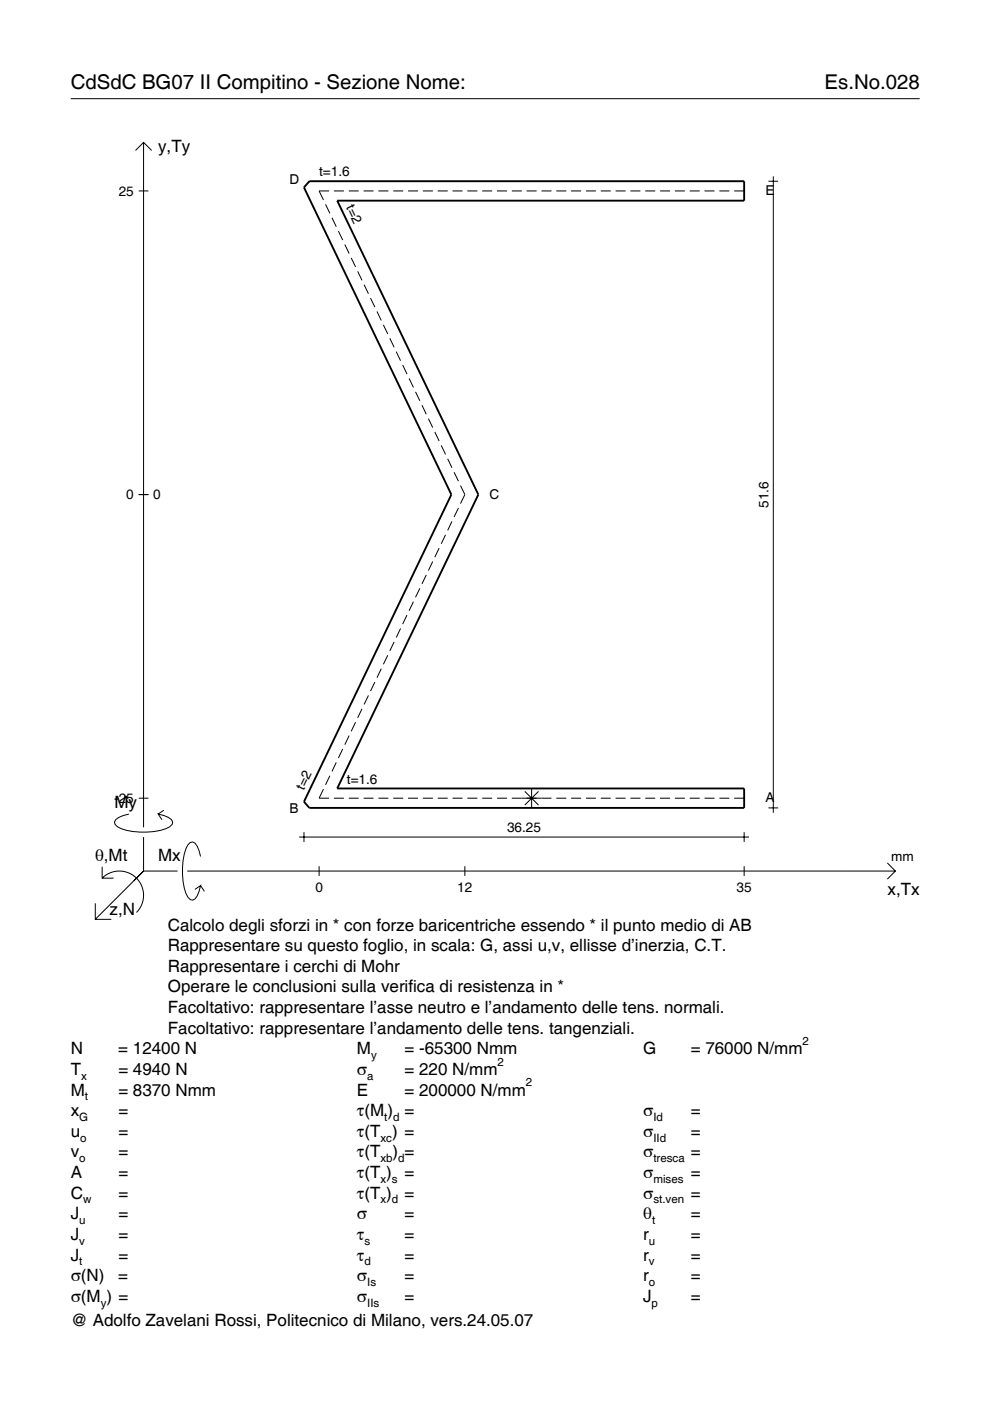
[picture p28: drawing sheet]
<svg xmlns="http://www.w3.org/2000/svg" width="210mm" height="297mm" viewBox="0 0 210 297" stroke-linecap="round" stroke-linejoin="round" font-family="sans-serif">
<defs><g id="words">
<g font-size="4.3">
<text x="15" y="18.9">CdSdC BG07 II Compitino - Sezione Nome:</text>
<text x="174.8" y="18.9">Es.No.028</text>
</g>
<g font-size="3.6">
<text x="33.5" y="32.3">y,Ty</text>
<text x="24.3" y="171.3">My</text>
<text x="20.1" y="182.6">θ,Mt</text>
<text x="33.5" y="182.6">Mx</text>
<text x="188.2" y="189.8">x,Tx</text>
<text x="23.2" y="193.9">z,N</text>
<text x="35.6" y="197.3">Calcolo degli sforzi in * con forze baricentriche essendo * il punto medio di AB</text>
<text x="35.6" y="201.7">Rappresentare su questo foglio, in scala: G, assi u,v, ellisse d’inerzia, C.T.</text>
<text x="35.6" y="206">Rappresentare i cerchi di Mohr</text>
<text x="35.6" y="210.4">Operare le conclusioni sulla verifica di resistenza in *</text>
<text x="35.6" y="214.8">Facoltativo: rappresentare l’asse neutro e l’andamento delle tens. normali.</text>
<text x="35.6" y="219.2">Facoltativo: rappresentare l’andamento delle tens. tangenziali.</text>
<text x="15" y="223.5">N</text>
<text x="15" y="227.9">T</text>
<text x="25.1" y="223.5">= 12400 N</text>
<text x="25.1" y="227.9">= 4940 N</text>
<text x="75.7" y="227.9">σ</text>
<text x="75.7" y="223.5">M</text>
<text x="85.8" y="223.5">= -65300 Nmm</text>
<text x="85.8" y="227.9">= 220 N/mm</text>
<text x="136.4" y="223.5">G</text>
<text x="146.5" y="223.5">= 76000 N/mm</text>
<text x="15" y="232.3">M</text>
<text x="25.1" y="232.3">= 8370 Nmm</text>
<text x="75.7" y="232.3">E</text>
<text x="85.8" y="232.3">= 200000 N/mm</text>
<text x="15" y="236.7">x</text>
<text x="25.1" y="236.7">=</text>
<text x="75.7" y="236.7">τ(M ) =</text>
<text x="136.4" y="236.7">σ</text>
<text x="146.5" y="236.7">=</text>
<text x="15" y="241">u</text>
<text x="15" y="245.4">v</text>
<text x="25.1" y="241">=</text>
<text x="25.1" y="245.4">=</text>
<text x="75.7" y="241">τ(T ) =</text>
<text x="75.7" y="245.4">τ(T</text>
<text x="83.3" y="245.4">) =</text>
<text x="136.4" y="241">σ</text>
<text x="136.4" y="245.4">σ</text>
<text x="146.5" y="241">=</text>
<text x="146.5" y="245.4">=</text>
<text x="15" y="249.8">A</text>
<text x="25.1" y="249.8">=</text>
<text x="75.7" y="249.8">τ(T )</text>
<text x="85.8" y="249.8">=</text>
<text x="136.4" y="249.8">σ</text>
<text x="146.5" y="249.8">=</text>
<text x="15" y="254.2">C</text>
<text x="25.1" y="254.2">=</text>
<text x="75.7" y="254.2">τ(T )</text>
<text x="85.8" y="254.2">=</text>
<text x="136.4" y="254.2">σ</text>
<text x="146.5" y="254.2">=</text>
<text x="15" y="258.5">J</text>
<text x="15" y="262.9">J</text>
<text x="25.1" y="258.5">=</text>
<text x="25.1" y="262.9">=</text>
<text x="75.7" y="258.5">σ</text>
<text x="75.7" y="262.9">τ</text>
<text x="85.8" y="258.5">=</text>
<text x="85.8" y="262.9">=</text>
<text x="136.4" y="258.5">θ</text>
<text x="136.4" y="262.9">r</text>
<text x="146.5" y="258.5">=</text>
<text x="146.5" y="262.9">=</text>
<text x="15" y="267.3">J</text>
<text x="25.1" y="267.3">=</text>
<text x="75.7" y="267.3">τ</text>
<text x="85.8" y="267.3">=</text>
<text x="136.4" y="267.3">r</text>
<text x="146.5" y="267.3">=</text>
<text x="15" y="271.7">σ(N)</text>
<text x="25.1" y="271.7">=</text>
<text x="75.7" y="271.7">σ</text>
<text x="85.8" y="271.7">=</text>
<text x="136.4" y="271.7">r</text>
<text x="146.5" y="271.7">=</text>
<text x="15" y="276">σ(M ) =</text>
<text x="15" y="281.2">@ Adolfo Zavelani Rossi, Politecnico di Milano, vers.24.05.07</text>
<text x="75.7" y="276">σ</text>
<text x="85.8" y="276">=</text>
<text x="136.4" y="276">J</text>
<text x="146.5" y="276">=</text>
</g>
<g font-size="2.9">
<text x="25.2" y="41.5">25</text>
<text x="61.4" y="39.1">D</text>
<text x="67.7" y="37.4">t=1.6</text>
<text x="162.3" y="41.4">E</text>
<text x="73.3" y="44" transform="rotate(64 73.3 44)">t=2</text>
<text x="26.8" y="105.9">0</text>
<text x="32.5" y="105.9">0</text>
<text x="103.8" y="105.8">C</text>
<text x="162.9" y="107.7" transform="rotate(-90 162.9 107.7)">51.6</text>
<text x="64.4" y="167.7" transform="rotate(-64 64.4 167.7)">t=2</text>
<text x="73.6" y="166.1">t=1.6</text>
<text x="24.2" y="170.2">-25</text>
<text x="61.4" y="172.4">B</text>
<text x="162.3" y="170.1">A</text>
<text x="107.5" y="176.4">36.25</text>
<text x="189" y="182.6">mm</text>
<text x="66.9" y="189.1">0</text>
<text x="97" y="189.1">12</text>
<text x="156.2" y="189.1">35</text>
</g>
<g font-size="2.4">
<text x="170.2" y="221.5">2</text>
<text x="78.7" y="224.5">y</text>
<text x="105.5" y="225.9">2</text>
<text x="17.2" y="228.9">x</text>
<text x="18" y="233.3">t</text>
<text x="77.9" y="228.9">a</text>
<text x="111.5" y="230.3">2</text>
<text x="16.8" y="237.7">G</text>
<text x="81.5" y="237.7">t d</text>
<text x="138.5" y="237.7">Id</text>
<text x="17" y="242">o</text>
<text x="80.7" y="242">xc</text>
<text x="138.5" y="242">IId</text>
<text x="16.8" y="246.4">o</text>
<text x="80.7" y="246.4">xb d</text>
<text x="80.7" y="250.8">x s</text>
<text x="138.5" y="246.4">tresca</text>
<text x="138.5" y="250.8">mises</text>
<text x="17.6" y="255.2">w</text>
<text x="80.7" y="255.2">x d</text>
<text x="138.5" y="255.2">st.ven</text>
<text x="16.8" y="259.5">u</text>
<text x="16.8" y="263.9">v</text>
<text x="77.3" y="263.9">s</text>
<text x="137.6" y="263.9">u</text>
<text x="138.2" y="259.5">t</text>
<text x="16.8" y="268.3">t</text>
<text x="77.3" y="268.3">d</text>
<text x="137.6" y="268.3">v</text>
<text x="77.9" y="272.7">Is</text>
<text x="137.6" y="272.7">o</text>
<text x="21.4" y="277">y</text>
<text x="77.9" y="277">IIs</text>
<text x="138.2" y="277">p</text>
</g>
</g></defs>
<g fill="none" stroke="#000" stroke-width=".21">
<path d="M15 20.9h180M28.7 31.9l1.7-1.7 1.8 1.7M30.4 30.2v145.2M162.9 38.4h2.1M164 37.4v134.9M29.4 40.5h2.1M69 43.3l.9 1.9M69.8 40.5h-2.1l.9 1.9M70.4 46.2l.9 1.9M70.8 40.5h2.1M71.7 49l1 1.9M73.1 51.8l.9 2"/>
<path d="M73.9 40.5h2.2M74.5 54.7l.9 1.9M75.8 57.5l.9 1.9M77.1 40.5h2.1M80.2 40.5h2.1M83.4 40.5h2.1M86.5 40.5h2.1M89.7 40.5h2.1M92.8 40.5h2.1M95.9 40.5h2.2M99.1 40.5h2.1M102.2 40.5h2.1"/>
<path d="M105.4 40.5h2.1M108.5 40.5h2.1M111.7 40.5h2.1M114.8 40.5h2.1M117.9 40.5h2.2M121.1 40.5h2.1M124.2 40.5h2.1M127.4 40.5h2.1M130.5 40.5h2.1M133.7 40.5h2.1M136.8 40.5h2.1M139.9 40.5h2.2"/>
<path d="M143.1 40.5h2.1M146.2 40.5h2.1M149.4 40.5h2.1M152.5 40.5h2.1M155.7 40.5h2.1M77.2 60.4l.9 1.9M78.6 63.2l.9 1.9M79.9 66l.9 2M81.3 68.9l.9 1.9M82.6 71.7l1 1.9M84 74.6l.9 1.9M85.4 77.4l.9 1.9"/>
<path d="M86.7 80.2l1 1.9M88.1 83.1l.9 1.9M89.5 85.9l.9 1.9M90.8 88.8l.9 1.9M92.2 91.6l.9 1.9M93.5 94.4l1 1.9M94.9 97.3l.9 1.9M29.4 104.9h2.1M91.7 119.1l-.9 1.9M93.1 116.2l-.9 1.9M94.5 113.4l-1 1.9M95.8 110.5l-.9 2"/>
<path d="M96.3 100.1l.9 1.9M97.2 107.7l-.9 1.9M97.6 103l1 1.9-1 1.9M82.2 138.9l-.9 1.9M83.6 136.1l-1 1.9M84.9 133.3l-.9 1.9M86.3 130.4l-.9 1.9M87.7 127.6l-1 1.9M89 124.7l-.9 1.9M90.4 121.9l-.9 1.9M72.7 158.8l-1 1.9M74 156l-.9 1.9"/>
<path d="M75.4 153.1l-.9 1.9M76.7 150.3l-.9 1.9M78.1 147.5l-.9 1.9M79.5 144.6l-.9 1.9M80.8 141.8l-.9 1.9M27.3 172.6a3.6 3.6 0 0 0-3 1.7l.1 .5a5.7 5.7 0 0 0 3.8 1.5 13.3 13.3 0 0 0 7.8-1l.5-.5 .1-.5a3.6 3.6 0 0 0-3.1-1.7l.8 1.2M29.4 169.2h2.1M30.4 177.5v7.2M34.7 171.8l-1.2 .8M63.4 177.5h95.4M64.4 176.4v2.1M68.6 167.3l-.9 1.9h2.1"/>
<path d="M69.9 164.5l-.9 1.9M70.8 169.2h2.1M71.3 161.6l-.9 2M73.9 169.2h2.2M77.1 169.2h2.1M80.2 169.2h2.1M83.4 169.2h2.1M86.5 169.2h2.1M89.7 169.2h2.1M92.8 169.2h2.1M95.9 169.2h2.2M99.1 169.2h2.1"/>
<path d="M102.2 169.2h2.1M105.4 169.2h2.1M108.5 169.2h8.4M111.3 167.8l2.9 2.9M112.7 167.2v4.1M114.2 167.8l-2.9 2.9M117.9 169.2h2.2M121.1 169.2h2.1M124.2 169.2h2.1M127.4 169.2h2.1M130.5 169.2h2.1M133.7 169.2h2.1"/>
<path d="M136.8 169.2h2.1M139.9 169.2h2.2M143.1 169.2h2.1M146.2 169.2h2.1M149.4 169.2h2.1M152.5 169.2h2.1M155.7 169.2h2.1M157.8 176.4v2.1M162.9 171.3h2.1M20.2 191.5v3.4h3.4M21.7 186.2a5.1 5.1 0 0 1 7.2 0 5.1 5.1 0 0 1 0 7.3M21.7 183.8v2.4h2.4"/>
<path d="M30.4 184.7l-10.2 10.2M30.4 184.7l-2 2M30.4 184.7h7.2M39.7 184.7h150.1M42.5 181.6a3.6 3.6 0 0 0-1.7-3.1l-.5 .1a5.7 5.7 0 0 0-1.5 3.8 13.3 13.3 0 0 0 1 7.8l.5 .5 .5 .2a3.6 3.6 0 0 0 1.7-3.1l-1.2 .8M42.5 187.8l.8 1.2M67.7 183.7v2M98.6 183.7v2M157.8 183.7v2M188.1 183l1.7 1.7-1.7 1.7"/>
</g>
<path d="M65.6 38.4h92.2v4.1h-86.3l29.9 62.4-29.9 62.3h86.3v4.1h-92.2l-1.2-1.3 31.3-65.1-31.3-65.2z" fill="none" stroke="#000" stroke-width=".4"/>
<use href="#words"/>
</svg>
